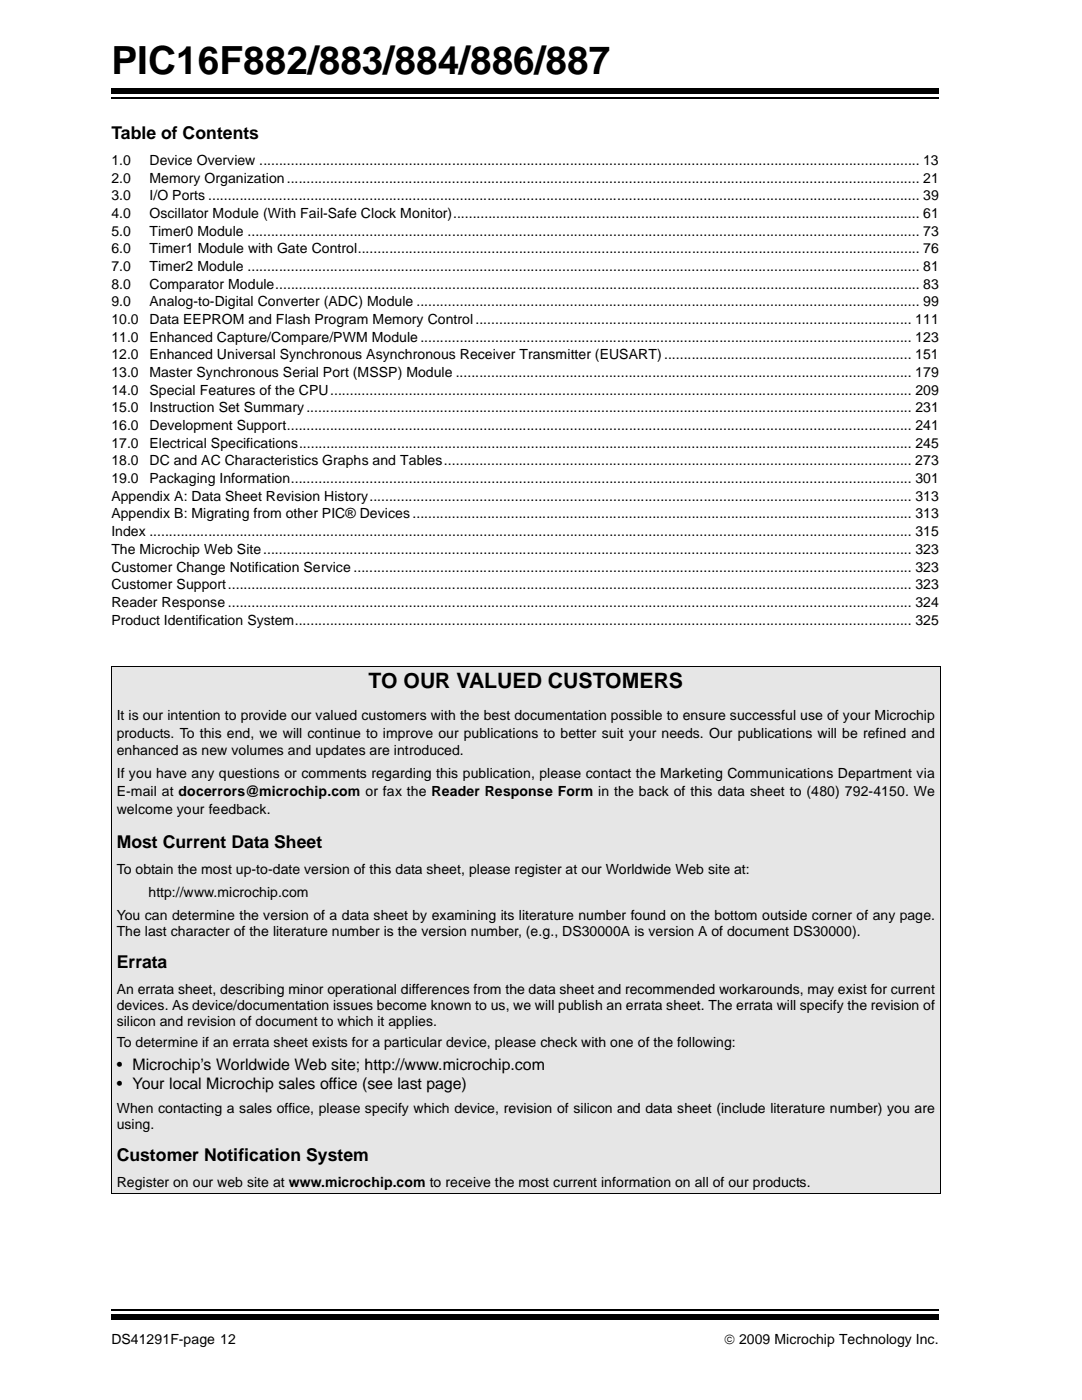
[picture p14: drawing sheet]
<svg xmlns="http://www.w3.org/2000/svg" width="216mm" height="279mm" viewBox="0 0 216 279" stroke-linecap="round" stroke-linejoin="round" font-family="sans-serif">
<defs><g id="words">
<text font-size="7.7" x="22.2" y="14.7">PIC16F882/883/884/886/887</text>
<text font-size="4.2" x="73.5" y="137.3">TO OUR VALUED CUSTOMERS</text>
<g font-size="3.5">
<text x="22.2" y="27.7">Table of Contents</text>
<text x="23.3" y="169.2">Most Current Data Sheet</text>
<text x="23.3" y="193.2">Errata</text>
<text x="23.3" y="231.7">Customer Notification System</text>
</g>
<g font-size="3.2">
<text x="23.3" y="213.5">• Microchip’s Worldwide Web site; http://www.microchip.com</text>
<text x="23.3" y="217.3">• Your local Microchip sales office (see last page)</text>
</g>
<g font-size="2.8">
<text x="22.2" y="32.9">1.0</text>
<text x="29.8" y="32.9">Device Overview ........................................................................................................................................................................ 13</text>
<text x="22.2" y="36.5">2.0</text>
<text x="22.2" y="40">3.0</text>
<text x="29.8" y="36.5">Memory Organization................................................................................................................................................................. 21</text>
<text x="29.8" y="40">I/O Ports ..................................................................................................................................................................................... 39</text>
<text x="22.2" y="43.5">4.0</text>
<text x="22.2" y="47">5.0</text>
<text x="29.8" y="47">Timer0 Module ........................................................................................................................................................................... 73</text>
<text x="29.9" y="43.5">Oscillator Module (With Fail-Safe Clock Monitor)....................................................................................................................... 61</text>
<text x="22.2" y="50.6">6.0</text>
<text x="29.8" y="50.6">Timer1 Module with Gate Control............................................................................................................................................... 76</text>
<text x="22.2" y="54.1">7.0</text>
<text x="22.2" y="57.6">8.0</text>
<text x="29.8" y="57.6">Comparator Module.................................................................................................................................................................... 83</text>
<text x="29.8" y="54.1">Timer2 Module ........................................................................................................................................................................... 81</text>
<text x="22.2" y="61.1">9.0</text>
<text x="22.2" y="64.7">10.0</text>
<text x="29.8" y="64.7">Data EEPROM and Flash Program Memory Control............................................................................................................... 111</text>
<text x="29.8" y="61.1">Analog-to-Digital Converter (ADC) Module ................................................................................................................................ 99</text>
<text x="22.2" y="68.2">11.0</text>
<text x="22.2" y="71.7">12.0</text>
<text x="29.8" y="71.7">Enhanced Universal Synchronous Asynchronous Receiver Transmitter (EUSART)............................................................... 151</text>
<text x="29.8" y="68.2">Enhanced Capture/Compare/PWM Module ............................................................................................................................. 123</text>
<text x="22.2" y="75.3">13.0</text>
<text x="29.8" y="75.3">Master Synchronous Serial Port (MSSP) Module .................................................................................................................... 179</text>
<text x="22.2" y="78.8">14.0</text>
<text x="22.2" y="82.3">15.0</text>
<text x="29.8" y="82.3">Instruction Set Summary.......................................................................................................................................................... 231</text>
<text x="29.8" y="78.8">Special Features of the CPU.................................................................................................................................................... 209</text>
<text x="22.2" y="85.9">16.0</text>
<text x="22.2" y="89.4">17.0</text>
<text x="29.8" y="85.9">Development Support............................................................................................................................................................... 241</text>
<text x="29.8" y="89.4">Electrical Specifications............................................................................................................................................................ 245</text>
<text x="22.2" y="92.9">18.0</text>
<text x="29.8" y="92.9">DC and AC Characteristics Graphs and Tables....................................................................................................................... 273</text>
<text x="22.2" y="96.4">19.0</text>
<text x="22.2" y="100">Appendix A: Data Sheet Revision History.......................................................................................................................................... 313</text>
<text x="29.8" y="96.4">Packaging Information.............................................................................................................................................................. 301</text>
<text x="22.2" y="103.5">Appendix B: Migrating from other PIC® Devices ............................................................................................................................... 313</text>
<text x="22.2" y="107">Index .................................................................................................................................................................................................. 315</text>
<text x="22.2" y="110.5">The Microchip Web Site..................................................................................................................................................................... 323</text>
<text x="22.2" y="114.1">Customer Change Notification Service .............................................................................................................................................. 323</text>
<text x="22.2" y="117.6">Customer Support.............................................................................................................................................................................. 323</text>
<text x="22.2" y="121.1">Reader Response .............................................................................................................................................................................. 324</text>
<text x="22.2" y="124.6">Product Identification System............................................................................................................................................................. 325</text>
<text x="23.3" y="143.7">It is our intention to provide our valued customers with the best documentation possible to ensure successful use of your Microchip</text>
<text x="23.3" y="147.2">products. To this end, we will continue to improve our publications to better suit your needs. Our publications will be refined and</text>
<text x="23.3" y="150.8">enhanced as new volumes and updates are introduced.</text>
<text x="23.3" y="155.3">If you have any questions or comments regarding this publication, please contact the Marketing Communications Department via</text>
<text x="23.3" y="158.9">E-mail at docerrors@microchip.com or fax the Reader Response Form in the back of this data sheet to (480) 792-4150. We</text>
<text x="23.3" y="162.4">welcome your feedback.</text>
<text x="23.3" y="174.4">To obtain the most up-to-date version of this data sheet, please register at our Worldwide Web site at:</text>
<text x="29.6" y="179">http://www.microchip.com</text>
<text x="23.3" y="183.6">You can determine the version of a data sheet by examining its literature number found on the bottom outside corner of any page.</text>
<text x="23.3" y="186.7">The last character of the literature number is the version number, (e.g., DS30000A is version A of document DS30000).</text>
<text x="23.3" y="198.4">An errata sheet, describing minor operational differences from the data sheet and recommended workarounds, may exist for current</text>
<text x="23.3" y="201.6">devices. As device/documentation issues become known to us, we will publish an errata sheet. The errata will specify the revision of</text>
<text x="23.3" y="204.7">silicon and revision of document to which it applies.</text>
<text x="23.3" y="209">To determine if an errata sheet exists for a particular device, please check with one of the following:</text>
<text x="23.3" y="222.1">When contacting a sales office, please specify which device, revision of silicon and data sheet (include literature number) you are</text>
<text x="23.3" y="225.2">using.</text>
<text x="23.3" y="236.9">Register on our web site at www.microchip.com to receive the most current information on all of our products.</text>
<text x="22.2" y="268.2">DS41291F-page 12</text>
<text x="144.5" y="268.2">© 2009 Microchip Technology Inc.</text>
</g>
</g></defs>
<path d="M22.2 19.6h165.1" fill="none" stroke="#000" stroke-width=".34"/>
<path d="M22.2 17.7h165.1v1.1h-165.1z" fill="#000"/>
<path d="M22.2 260.4h165.1v5.9h-165.1z" fill="#fff"/>
<path d="M22.2 261.4h165.1" fill="none" stroke="#000" stroke-width=".34"/>
<path d="M22.2 262.4h165.1v1.1h-165.1z" fill="#000"/>
<path d="M22.2 133h165.4v105.1h-165.4z" fill="#e6e6e6"/>
<path d="M22.1 133h165.6M22.2 133.1v105M187.6 133.1v105M22.1 238.1h165.6" fill="none" stroke="#000" stroke-width=".2"/>
<use href="#words"/>
</svg>
